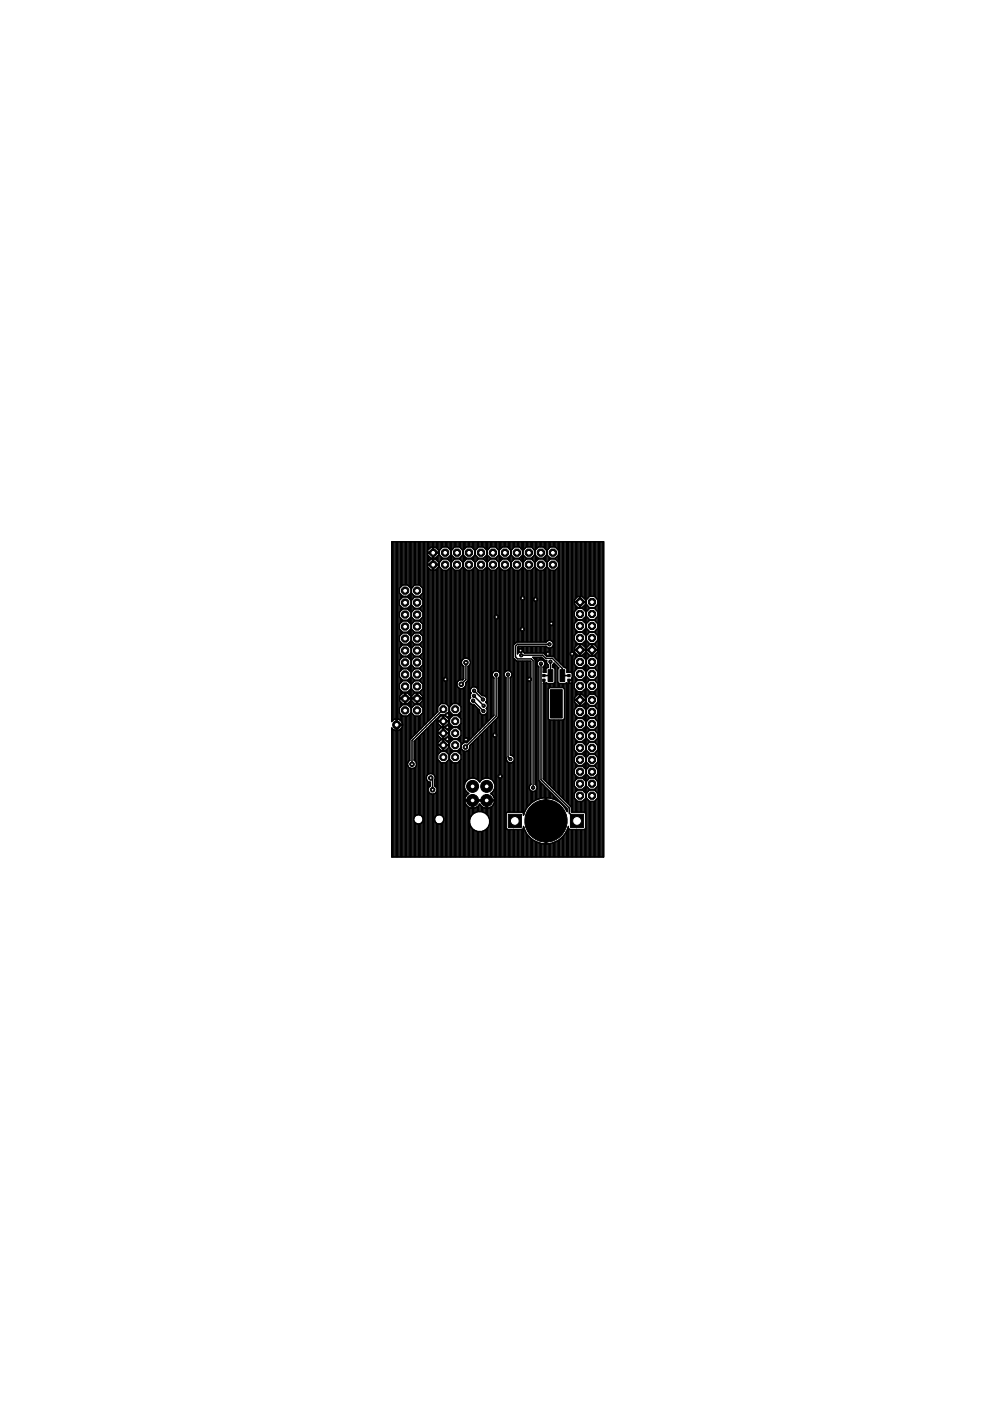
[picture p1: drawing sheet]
<svg xmlns="http://www.w3.org/2000/svg" width="210mm" height="297mm" viewBox="0 0 210 297" stroke-linecap="round" stroke-linejoin="round" font-family="sans-serif">
<circle cx="115.8" cy="174.1" r="4.5" fill="#000" stroke="#000" stroke-width=".21"/>
<path d="M115.1 143h.5v.5h-.5zM115.1 144h.5v.5h-.5zM116.2 142h1v2.5h-1zM116.7 146.2h2.5v6h-2.5zM118.7 142h1v2.5h-1zM120.4 143h.5v.5h-.5zM120.4 144h.5v.5h-.5zM107.8 172.6h2.8v2.8h-2.8z" fill="#000" stroke="#000" stroke-width=".21"/>
<g fill="none" stroke="#000" stroke-width=".32">
<path d="M83.2 114.9v37.9M83.5 114.9v37.7M83.8 114.9v37.6M84.1 114.9v38.7M84.3 114.9v37.5M84.6 114.9v37.6M84.9 114.9v9.6M85.1 114.9v9.4M85.4 114.9v9.1M85.7 114.9v9.1M86 114.9v9.1M86.2 114.9v9.1"/>
<path d="M86.5 114.9v9.2M86.8 114.9v9.5M87 114.9v9.8M87.3 114.9v9.7M87.6 114.9v9.5M87.9 114.9v9.2M88.1 114.9v9.1M88.4 114.9v9.1M88.7 114.9v9.1M88.9 114.9v9.1M89.2 114.9v9.4M89.5 114.9v9.7"/>
<path d="M89.8 114.9v39M90 114.9v38.8M90.3 114.9v38.5M90.6 114.9v38.2M90.9 114.9v1.6M90.9 117.1v.2M90.9 117.9v1.1M90.9 119.6v.2M91.1 114.9v1.3M91.1 117.1v.2M91.1 118.1v.7M91.1 119.6v.2"/>
<path d="M91.4 114.9v1.1M91.4 117.1v.2M91.4 118.3v.2M91.4 119.6v.2M91.7 114.9v1.1M91.7 117.1v.2M91.7 118.3v.2M91.7 119.6v.2M91.9 114.9v1.1M91.9 117.1v.2M91.9 118.3v.2M91.9 119.6v.2"/>
<path d="M92.2 114.9v1.1M92.2 117.1v.2M92.2 118.3v.2M92.2 119.6v.2M92.5 114.9v1.3M92.5 117.1v.2M92.5 118.2v.5M92.5 119.6v.2M92.8 114.9v1.6M92.8 117.1v.2M92.8 117.9v1.1M92.8 119.6v.2"/>
<path d="M93 117.1h-2.3v-.4l.7-.7h.3v2.3h-.3l-.7-.6v-.4h2.3M93 116.7l-.7-.7h-.4v2.3h.4l.7-.6M93 119.2l-.7-.7h-.4v2.4h.4l.7-.7M93 119.6h-2.3v-.4l.7-.7h.3v2.4h-.3l-.7-.7v-.4h2.3M93 114.9v34.7M93.3 114.9v1.6M93.3 117.8v1.2M93.6 114.9v1.3M93.6 118.1v.7M93.9 114.9v1.1M93.9 118.4v.1M93.9 116h1l.7 .7v1l-.7 .7h-1"/>
<path d="M93.9 118.5h1l.7 .7v1l-.7 .7h-1M93.9 118.5l-.7 .7v1l.7 .7M93.9 116l-.7 .7v1l.7 .7M94.1 114.9v1.1M94.1 118.4v.1M94.4 114.9v1.1M94.4 118.4v.1M94.7 114.9v1.1M94.7 118.4v.1M95 114.9v1.1M95 118.3v.3M95.2 114.9v1.4"/>
<path d="M95.2 118v.9M95.5 114.9v1.7M95.5 117.8v1.3M95.8 114.9v1.7M95.8 117.8v1.3M96.1 114.9v1.4M96.1 118v.9M96.3 114.9v1.1M96.3 118.3v.3M96.6 114.9v1.1M96.6 118.4v.1M96.9 114.9v1.1"/>
<path d="M96.9 118.4v.1M97.1 114.9v1.1M97.1 118.4v.1M97.4 116h-1l-.7 .7v1l.7 .7h1M97.4 118.5h-1l-.7 .7v1l.7 .7h1M97.4 118.5l.7 .7v1l-.7 .7M97.4 116l.7 .7v1l-.7 .7M97.4 114.9v1.1M97.4 118.4v.1M97.7 114.9v1.3M97.7 118.1v.7M98 114.9v1.6"/>
<path d="M98 117.9v1.1M98.2 116.7l.7-.7h1l.8 .7v1l-.8 .7h-1l-.7-.7M98.2 119.2l.7-.7h1l.8 .7v1l-.8 .7h-1l-.7-.7M98.2 114.9v24.8M98.5 114.9v1.5M98.5 117.9v1M98.8 114.9v1.2M98.8 118.2v.5M99 114.9v1.1M99 118.4v.1M99.3 114.9v1.1M99.3 118.4v.1"/>
<path d="M99.6 114.9v1.1M99.6 118.4v.1M99.9 114.9v1.1M99.9 118.4v.1M100.1 114.9v1.2M100.1 118.2v.5M100.4 114.9v1.5M100.4 117.9v1.1M100.7 114.9v30.7M100.9 114.9v1.6M100.9 117.9v1.1M101.2 114.9v1.3"/>
<path d="M101.2 118.1v.6M101.5 114.9v1.1M101.5 118.4v.1M101.8 114.9v1.1M101.8 118.4v.1M102 114.9v1.1M102 118.4v.1M102.3 114.9v1.1M102.3 118.4v.1M102.6 114.9v1.2M102.6 118.3v.3M102.9 114.9v1.4"/>
<path d="M102.9 118v.9M103.1 114.9v1.7M103.1 117.8v1.3M103.4 114.9v1.7M103.4 117.8v1.3M103.7 114.9v1.4M103.7 118v.8M103.9 114.9v1.1M103.9 118.3v.3M104.2 114.9v1.1M104.2 118.4v.1M104.5 114.9v1.1"/>
<path d="M104.5 118.4v.1M104.8 114.9v1.1M104.8 118.4v.1M105.1 114.9v1.1M105.1 118.4v.1M105.3 114.9v1.3M105.3 118.1v.7M105.6 114.9v1.6M105.6 117.8v1.3M105.8 117.7l.8 .7h1l.7-.7M105.8 119.2l.8-.7h1l.7 .7M105.8 116.7l.8-.7h1l.7 .7"/>
<path d="M105.9 114.9v27.7M106.1 114.9v1.5M106.1 118v.9M106.4 114.9v1.2M106.4 118.2v.4M106.7 114.9v1.1M106.7 118.4v.1M107 114.9v1.1M107 118.4v.1M107.2 114.9v1.1M107.2 118.4v.1M107.5 114.9v1.1"/>
<path d="M107.5 118.4v.1M107.8 114.9v1.3M107.8 118.2v.5M108.1 114.9v1.5M108.1 117.9v1.1M108.3 114.9v27.5M108.6 114.9v1.6M108.6 117.9v1.1M108.9 114.9v1.3M108.9 118.2v.5M109.1 114.9v1.1M109.1 118.4v.1"/>
<path d="M109.4 114.9v1.1M109.4 118.4v.1M109.7 114.9v1.1M109.7 118.4v.1M110 114.9v1.1M110 118.4v.1M110.2 114.9v1.2M110.2 118.3v.3M110.5 114.9v1.5M110.5 118v.9M110.8 114.9v21.2M110.8 116.7l-.7-.7h-1l-.7 .7v1l.7 .7h1l.7-.7"/>
<path d="M110.8 119.2l-.7-.7h-1l-.7 .7v1l.7 .7h1l.7-.7M111 114.9v1.6M111 117.8v1.3M111.3 114.9v1.4M111.3 118.1v.7M111.6 114.9v1.1M111.6 118.3v.2M111.9 114.9v1.1M111.9 118.4v.1M112.1 114.9v1.1M112.1 118.4v.1M112.4 114.9v1.1"/>
<path d="M112.4 118.4v.1M112.7 114.9v1.1M112.7 118.3v.2M112.9 114.9v1.4M112.9 118.1v.7M113.2 114.9v1.6M113.2 117.8v1.3M113.5 114.9v1.7M113.5 117.7v1.5M113.8 114.9v1.5M113.8 118v.9M114 114.9v1.2"/>
<path d="M114 118.3v.3M114.3 114.9v1.1M114.3 118.4v.1M114.6 114.9v1.1M114.6 118.4v.1M114.9 114.9v1.1M114.9 118.4v.1M115.1 114.9v1.1M115.1 118.4v.1M115.4 114.9v1.3M115.4 118.2v.5M115.7 114.9v1.6"/>
<path d="M115.7 117.9v1.1M116 114.9v21.1M116 117.7l.7 .7h1l.7-.7M116 119.2l.7-.7h1l.7 .7M116 116.7l.7-.7h1l.7 .7M116.2 114.9v1.5M116.2 117.9v1.1M116.5 114.9v1.3M116.5 118.2v.5M116.8 114.9v1.1M116.8 118.4v.1M117.1 114.9v1.1"/>
<path d="M117.1 118.4v.1M117.3 114.9v1.1M117.3 118.4v.1M117.6 114.9v1.1M117.6 118.4v.1M117.9 114.9v1.2M117.9 118.2v.4M118.1 114.9v1.5M118.1 118v.9M118.4 114.9v25.4M118.7 114.9v25.6M119 114.9v25.9"/>
<path d="M119.2 114.9v26.2M119.5 114.9v26.5M119.8 114.9v26.6M120.1 114.9v26.7M120.3 114.9v27.6M120.6 114.9v27.6M120.9 114.9v27.6M121.1 114.9v27.7M121.4 114.9v57.3M121.7 114.9v57.3M122 114.9v12.1M122.2 114.9v11.8"/>
<path d="M122.5 114.9v11.6M122.8 114.9v11.6M123 114.9v12.7M123.3 114.9v11.6M123.6 114.9v11.7M123.9 114.9v12M124.1 114.9v14.7M124.4 114.9v12.1M124.7 114.9v11.9M124.9 114.9v11.6M125.2 114.9v11.5M125.5 114.9v11.5"/>
<path d="M125.8 114.9v11.5M126 114.9v11.5M126.3 114.9v11.8M126.6 114.9v12.1M126.9 114.9v66.8M127.1 114.9v66.8M127.4 114.9v66.8M127.7 114.9v66.8M84.9 125.9v1.2M84.9 128.5v1.1M84.9 131v1.2M84.9 133.5v1.2"/>
<path d="M84.9 136.1v1.1M84.9 138.6v1.2M85.1 126.2v.6M85.1 128.7v.6M85.1 131.3v.6M85.1 133.8v.6M85.1 136.3v.7M85.1 138.9v.6M85.4 136.7h1l.7 .7v1l-.7 .7h-1M85.4 124h1l.7 .7v1l-.7 .7h-1M85.4 129.1h1l.7 .7v1l-.7 .7h-1M85.4 131.6h1l.7 .7v1l-.7 .8h-1"/>
<path d="M85.4 124l-.7 .7v1l.7 .7M85.4 126.6l-.7 .7v1l.7 .7M85.4 129.1l-.7 .7v1l.7 .7M85.4 131.6l-.7 .7v1l.7 .8M85.4 134.2l-.7 .7v1l.7 .7M85.4 136.7l-.7 .7v1l.7 .7M85.4 139.3l-.7 .7v1l.7 .7M85.4 126.6h1l.7 .7v1l-.7 .7h-1M85.4 134.2h1l.7 .7v1l-.7 .7h-1M85.4 139.3h1l.7 .7v1l-.7 .7h-1M85.4 126.4v.2M85.4 129v.1"/>
<path d="M85.4 131.5v.1M85.4 134.1v.1M85.4 136.6v.1M85.4 139.1v.2M85.7 126.4v.2M85.7 129v.1M85.7 131.5v.1M85.7 134.1v.1M85.7 136.6v.1M85.7 139.1v.2M86 126.4v.2M86 129v.1"/>
<path d="M86 131.5v.1M86 134.1v.1M86 136.6v.1M86 139.1v.2M86.2 126.4v.2M86.2 129v.1M86.2 131.5v.1M86.2 134.1v.1M86.2 136.6v.1M86.2 139.1v.2M86.5 126.4v.2M86.5 128.9v.3"/>
<path d="M86.5 131.4v.3M86.5 134v.3M86.5 136.5v.3M86.5 139v.3M86.8 126.1v.8M86.8 128.6v.9M86.8 131.2v.8M86.8 133.7v.8M86.8 136.2v.9M86.8 138.8v.8M87 125.8v1.4M87 128.4v1.3"/>
<path d="M87 130.9v1.4M87 133.4v1.4M87 136v1.4M87 138.5v1.4M87.3 125.8v1.4M87.3 128.4v1.3M87.3 130.9v1.3M87.3 133.5v1.3M87.3 136v1.3M87.3 138.5v1.4M87.6 126.1v.8M87.6 128.7v.7"/>
<path d="M87.6 131.2v.8M87.6 133.7v.8M87.6 136.2v.9M87.6 138.8v.8M87.9 126.4v.2M87.9 128.9v.3M87.9 131.4v.3M87.9 134v.2M87.9 136.5v.3M87.9 139.1v.2M88.1 126.4v.2M88.1 129v.1"/>
<path d="M88.1 131.5v.1M88.1 134.1v.1M88.1 136.6v.1M88.1 139.1v.2M88.4 126.4v.2M88.4 129v.1M88.4 131.5v.1M88.4 134.1v.1M88.4 136.6v.1M88.4 139.1v.2M88.7 126.4v.2M88.7 129v.1"/>
<path d="M88.7 131.5v.1M88.7 134.1v.1M88.7 136.6v.1M88.7 139.1v.2M88.9 136.7h-1l-.7 .7v1l.7 .7h1M88.9 124h-1l-.7 .7v1l.7 .7h1M88.9 129.1h-1l-.7 .7v1l.7 .7h1M88.9 131.6h-1l-.7 .7v1l.7 .8h1M88.9 126.6h-1l-.7 .7v1l.7 .7h1M88.9 134.2h-1l-.7 .7v1l.7 .7h1M88.9 139.3h-1l-.7 .7v1l.7 .7h1M88.9 124l.8 .7v1l-.8 .7"/>
<path d="M88.9 126.6l.8 .7v1l-.8 .7M88.9 129.1l.8 .7v1l-.8 .7M88.9 131.6l.8 .7v1l-.8 .8M88.9 134.2l.8 .7v1l-.8 .7M88.9 136.7l.8 .7v1l-.8 .7M88.9 139.3l.8 .7v1l-.8 .7M88.9 126.4v.2M88.9 129v.1M88.9 131.5v.1M88.9 134.1v.1M88.9 136.6v.1M88.9 139.1v.2"/>
<path d="M89.2 126.2v.6M89.2 128.7v.7M89.2 131.3v.6M89.2 133.8v.7M89.2 136.3v.7M89.2 138.9v.6M89.5 125.9v1.2M89.5 128.4v1.2M89.5 131v1.2M89.5 133.5v1.2M89.5 136.1v1.2M89.5 138.6v1.2"/>
<path d="M90.9 120.4v32.4M91.1 120.7v31.9M91.4 120.9v31.4M91.7 120.9v31.1M91.9 120.9v30.9M92.2 120.9v30.6M92.5 120.7v30.5M92.8 120.4v30.5M93.3 120.4v28.9M93.6 120.6v28.6M93.9 120.9v28.3M94.1 120.9v28.3"/>
<path d="M94.4 120.9v28.3M94.7 120.9v28.5M95 120.9v28.7M95.2 120.6v61.1M95.5 120.3v29.4M95.8 120.3v29.1M96.1 120.6v28.6M96.3 120.8v28.4M96.6 120.9v28.3M96.9 120.9v28.3M97.1 120.9v23.5M97.4 120.9v23.3"/>
<path d="M97.7 120.7v23.4M98 120.4v19.6M98.5 120.5v19.1M98.8 120.8v18.7M99 120.9v18.7M99.3 139.7a.96 .96 0 0 1 0 1.6M99.3 139.7a.95 .95 0 0 0-1.3 .3 .95 .95 0 0 0 .3 1.3v2.6l-.3 .2M99.3 120.9v18.8M99.6 120.9v19.1M99.9 120.9v25M100.1 120.8v24.9M100.4 120.5v25.1"/>
<path d="M100.9 120.4v25.3M101.2 120.7v25.3M101.5 120.9v25.8M101.8 120.9v26.1M102 120.9v26.4M102.3 120.9v26.6M102.6 120.8v26.7M102.9 120.6v27M103.1 120.3v27.6M103.4 120.3v32.7M103.7 120.6v32.1M103.9 120.9v31.5"/>
<path d="M104.2 120.9v31.3M104.5 120.9v21.7M104.8 120.9v21.4M105.1 120.9v21.3M105.3 120.6v21.6M105.6 120.4v21.9M105.8 120.2l.8 .7h1l.7-.7M106.1 120.5v61.2M106.4 120.8v60.9M106.7 120.9v60.8M107 120.9v21.8M107.2 120.9v21.4"/>
<path d="M107.5 120.9v21.3M107.8 120.7v21.5M108.1 120.4v21.8M108.6 120.4v39.8M108.9 120.7v16.1M108.9 139.5v20.9M109.1 120.9v15.6M109.1 139.8v32.4M109.4 120.9v15.4M109.7 120.9v15.2M110 120.9v15.2M110 137v1.3"/>
<path d="M110.2 120.8v15.3M110.2 137v1.1M110.5 138.9h4.5l.7 .7h1.4l2.1 2.1v1.5h1.4M110.5 120.5v15.6M110.5 137v1.1M110.8 137v1.1M111 120.4v15.7M111 137v1.3M111.3 120.6v15.5M111.3 137v1.5M111.6 120.9v15.2M111.6 137v1.5"/>
<path d="M111.9 120.9v15.2M111.9 137v1.5M112.1 120.9v15.2M112.1 137v1.5M112.4 120.9v15.2M112.4 137v1.5M112.7 120.9v15.2M112.7 137v1.5M112.9 120.6v15.5M112.9 137v1.5M113.2 120.3v15.8M113.2 137v1.5"/>
<path d="M113.2 139.4v.2M113.5 139.9l-.5-.5h1.8l.7 .6h.4v.4l.3 .6M113.5 120.3v15.8M113.5 137v1.5M113.5 139.4v26.9M113.8 120.5v15.6M113.8 137v1.5M113.8 139.4v27.2M114 120.8v15.3M114 137v1.5M114 139.4v.8M114.3 120.9v15.2"/>
<path d="M114.3 137v1.5M114.3 139.4v.6M114.6 120.9v15.2M114.6 137v1.5M114.6 139.4v.5M114.9 139.9a.83 .83 0 0 0-1 .5 .83 .83 0 0 0 .4 1v24.1l5.9 6v.6a4.8 4.8 0 0 0-4.2-3M114.9 139.9l.5 .4M114.9 120.9v15.2M114.9 137v1.5M114.9 139.4v.5M115.1 120.9v15.2M115.1 137v1.5"/>
<path d="M115.1 139.7v.3M115.2 139.8h.1M115.4 120.7v15.4M115.4 137v1.6M115.4 140v.3M115.5 138.7h.1M115.7 120.4v15.7M115.7 137v1.9M115.8 136.1a.84 .84 0 0 1 .9-.3 .84 .84 0 0 1 .6 .6M115.8 136.1h.1M115.8 136.1h-6.3l-.7 .7v2.6l.7 .8 3.1 .1v26M116 137.2v1.9"/>
<path d="M116 120.2l.7 .7h1l.7-.7M116.2 120.5v15.3M116.2 137.4v1.7M116.5 136.6h-6.8l-.4 .4v2.3l.4 .4h2.9l.4 .4v26.9M116.5 120.7v15.1M116.5 137.4v1.7M116.8 120.9v14.9M116.8 137.4v1.7M117.1 120.9v15.1M117.1 137.2v1.9M117.3 136.8a.83 .83 0 0 1-.6 .6 .83 .83 0 0 1-.9-.4h-5.9l-.2 .2v1.4a.83 .83 0 0 1 .7-.5 .83 .83 0 0 1 .8 .4h4l.7 .6h1.4l2.4 2.4h.2l.3 .3v.7M117.3 120.9v18.3"/>
<path d="M117.6 120.9v18.5M117.9 120.8v18.9M118.1 120.5v19.5M122 127.6v.1M122 128.3v1.2M122 130.9v1.1M122 133.4v1.2M122 136v1.2M122 137.7v.2M122 138.4v1.2M122.2 127.6v.1M122.2 128.5v.7"/>
<path d="M122.2 131.1v.7M122.2 133.7v.6M122.2 136.2v.7M122.2 137.7v.2M122.2 138.7v.7M122.5 129h1l.7 .7v1l-.7 .7h-1M122.5 131.5h1l.7 .7v1l-.7 .7h-1M122.5 134h1l.7 .7v1.1l-.7 .7h-1M122.5 139.1h1l.7 .7v1l-.7 .8h-1M122.5 129l-.7 .7v1l.7 .7M122.5 131.5l-.7 .7v1l.7 .7M122.5 134l-.7 .7v1.1l.7 .7"/>
<path d="M122.5 139.1l-.7 .7v1l.7 .8M122.5 126.5l-.7 .7v.4h2.3M122.5 126.5h.4v2.3h-.4M122.5 136.6h.4v2.4h-.4M122.5 136.6l-.7 .7v.4h2.3M122.5 127.6v.1M122.5 128.8v.2M122.5 131.4v.1M122.5 133.9v.1M122.5 136.5v.1M122.5 137.7v.2M122.5 139v.1"/>
<path d="M122.8 127.6v.1M122.8 128.8v.2M122.8 131.4v.1M122.8 133.9v.1M122.8 136.5v.1M122.8 137.7v.2M122.8 139v.1M123 127.7v1.3M123 131.4v.1M123 133.9v.1M123 136.5v1.2M123 137.9v1.2"/>
<path d="M123.3 127.6v.1M123.3 128.8v.2M123.3 131.4v.1M123.3 133.9v.1M123.3 136.5v.1M123.3 137.7v.2M123.3 139v.1M123.6 127.6v.1M123.6 128.7v.4M123.6 131.3v.3M123.6 133.8v.4M123.6 136.4v.4"/>
<path d="M123.6 137.7v.2M123.6 138.8v.4M123.9 127.6v.1M123.9 128.4v.9M123.9 131v.9M123.9 133.6v.8M123.9 136.1v.9M123.9 137.7v.2M123.9 138.6v.9M124.1 127.7h-2.3v.4l.7 .7M124.1 137.9h-2.3v.4l.7 .7M124.1 127.2l-.6-.7h-.4v2.3h.4l.6-.7"/>
<path d="M124.1 137.3l-.6-.7h-.4v2.4h.4l.6-.7M124.1 130.7v1.4M124.1 133.3v1.4M124.1 135.8v4M124.4 137.3l.6-.7h.4v2.4h-.4l-.6-.7v-.4h2.3v.4l-.7 .7h-.4v-2.4h.4l.7 .7v.4h-2.3zM124.4 128.2v1.4M124.4 130.8v1.3M124.4 133.3v1.3M124.4 135.9v1.4M124.4 137.7v.2M124.4 138.3v1.4M124.7 128.5v.8"/>
<path d="M124.7 131.1v.7M124.7 133.6v.8M124.7 136.1v.9M124.7 137.7v.2M124.7 138.6v.8M124.9 128.8v.2M124.9 131.3v.3M124.9 133.9v.2M124.9 136.4v.3M124.9 137.7v.2M124.9 138.9v.3M125.2 128.9v.1"/>
<path d="M125.2 131.4v.1M125.2 133.9v.1M125.2 136.5v.1M125.2 137.7v.2M125.2 139v.1M125.5 128.9v.1M125.5 131.4v.1M125.5 133.9v.1M125.5 136.5v1.2M125.5 137.9v1.2M125.8 128.9v.1M125.8 131.4v.1"/>
<path d="M125.8 133.9v.1M125.8 136.5v.1M125.8 137.7v.2M125.8 139v.1M126 131.5h-1l-.7 .7v1l.7 .7h1M126 131.5l.7 .7v1l-.7 .7M126 128.8v.2M126 131.4v.1M126 133.9v.2M126 136.5v.2M126 137.7v.2M126 138.9v.2"/>
<path d="M126.3 128.6v.7M126.3 131.1v.7M126.3 133.6v.7M126.3 136.2v.7M126.3 137.7v.2M126.3 138.6v.8M126.6 128.3v1.2M126.6 130.8v1.3M126.6 133.4v1.2M126.6 135.9v1.3M126.6 137.7v.2M126.6 138.4v1.3"/>
<path d="M83.2 154.6v27.1M83.5 154.7v27M83.8 154.9v26.8M83.8 152.4l-.7 .6v-38.1h44.9v66.8h-44.9v-27.4l.7 .6M84.1 153.8v27.9M84.2 152.4v2.5l.4-.1M84.2 152.4a1.28 1.28 0 0 1 1.2 1.2h-1.4v-1.2h-.2M84.2 152.4h.1M84.3 153.6v.2M84.3 154.9v26.8M84.6 154.8l.4-.3 .4-.7h-1.4v1.1h-.2M84.6 153.6v.2"/>
<path d="M84.6 154.8v26.9M84.9 141.1v1.2M84.9 143.7v1.2M84.9 146.2v1.3M84.9 148v.2M84.9 148.7v1.2M84.9 151.3v1.4M84.9 153.6v.2M84.9 154.6v27.1M85.1 141.4v.6M85.1 144v.6M85.1 146.5v.7"/>
<path d="M85.1 148v.2M85.1 149v.7M85.1 151.6v1.4M85.1 153.6v.2M85.1 154.3v27.4M85.4 141.8h1l.7 .7v1l-.7 .7h-1M85.4 149.4h1l.7 .7v1l-.7 .7h-1M85.4 149.4l-.7 .7v1l.7 .7M85.4 141.8l-.7 .7v1l.7 .7M85.4 144.3l-.7 .7v1l.7 .8M85.4 144.3h1l.7 .7v1l-.7 .8h-1M85.4 141.7v.1"/>
<path d="M85.4 144.2v.1M85.4 146.8v.1M85.4 148v.2M85.4 149.2v.2M85.4 151.8v29.9M85.7 141.7v.1M85.7 144.2v.1M85.7 146.8v.1M85.7 148v.2M85.7 149.2v.2M85.7 151.8v29.9M86 141.7v.1"/>
<path d="M86 144.2v.1M86 146.8v2.6M86 151.8v29.9M86 146.9h.4l.7 .7v.4h-2.4v-.4l.7-.7h.4v2.3h-.4l-.7-.6v-.4h2.4v.4l-.7 .6h-.4M86.2 141.7v.1M86.2 144.2v.1M86.2 146.8v.1M86.2 148v.2M86.2 149.2v.2M86.2 151.8v29.9M86.5 141.6v.3M86.5 144.1v.3"/>
<path d="M86.5 146.7v.3M86.5 148v.2M86.5 149.1v.4M86.5 151.7v9.9M86.8 141.3v.9M86.8 143.8v.9M86.8 146.4v.9M86.8 148v.2M86.8 148.9v.9M86.8 151.5v9.8M87 141.1v1.3M87 143.6v1.3"/>
<path d="M87 146.1v1.5M87 148v.2M87 148.6v1.4M87 151.2v5.5M87.3 141.1v1.3M87.3 143.6v1.3M87.3 146.1v1.5M87.3 148v.2M87.3 148.6v1.4M87.3 151.2v5.2M87.6 141.3v.8M87.6 143.9v.8"/>
<path d="M87.6 146.4v.9M87.6 148v.2M87.6 148.9v.9M87.6 151.5v4.6M87.9 141.6v.3M87.9 144.1v.3M87.9 146.7v.3M87.9 148v.2M87.9 149.2v.3M87.9 151.8v4.1M87.9 157.1v4.1M87.9 146.9h.4v2.3h-.4l-.6-.6v-.4h2.3v.4l-.7 .6h-.4v-2.3h.4l.7 .7v.4h-2.3v-.4z"/>
<path d="M88.1 141.7v.1M88.1 144.2v.1M88.1 146.8v.1M88.1 148v.2M88.1 149.2v.2M88.1 151.8v3.8M88.1 156.9v4.6M88.4 141.7v.1M88.4 144.2v.1M88.4 146.8v1.2M88.4 148.2v1.2M88.4 151.8v3.5"/>
<path d="M88.4 156.6v16.2M88.7 141.7v.1M88.7 144.2v.1M88.7 146.8v.1M88.7 148v.2M88.7 149.2v.2M88.7 151.8v3.2M88.7 156.3v16.4M88.9 141.8l.8 .7v1l-.8 .7M88.9 141.8h-1l-.7 .7v1l.7 .7h1M88.9 144.3h-1l-.7 .7v1l.7 .8h1M88.9 144.3l.8 .7v1l-.8 .8"/>
<path d="M88.9 141.7v.1M88.9 144.2v.1M88.9 146.7v.2M88.9 148v.2M88.9 149.2v.2M88.9 151.8v2.9M88.9 156.1v16.7M89.2 141.4v.7M89.2 143.9v.7M89.2 146.5v.7M89.2 148v.2M89.2 148.9v.8"/>
<path d="M89.2 151.6v2.9M89.2 155.8v17.1M89.5 141.1v1.2M89.5 143.7v1.2M89.5 146.2v1.3M89.5 148v.2M89.5 148.7v1.2M89.5 151.3v2.9M89.5 155.5v17.6M89.8 155.2v26.5M90 155v26.7M90.3 154.7v27"/>
<path d="M90.6 154.4v9.9M90.9 154.1v10M91.1 153.9v10.1M91.4 153.6v10.4M91.7 153.3v10.8M91.9 153.1v11.1M92.2 152.8v11.9M92.5 152.5v14.4M92.8 152.2v20.6M93 152v.2M93 152.8v.2M93 153.6v1.1"/>
<path d="M93 155.3v.2M93 156.1v1.2M93 157.9v.2M93 158.7v1.1M93.3 151.7v.2M93.3 152.8v.2M93.3 153.9v.6M93.3 155.3v.2M93.3 156.4v.6M93.3 157.9v.2M93.3 158.9v.6M93.6 151.6v.1"/>
<path d="M93.6 152.8v.2M93.6 154.1v.2M93.6 155.3v.2M93.6 156.6v.2M93.6 157.9v.2M93.6 159.1v.2M93.9 151.6v7.7M93.9 151.7h-.4l-.7 .7v.4h2.3v-.4l-.6-.7h-.4v2.4h.4l.6-.7v-.4h-2.3v.4l.7 .7h.4M93.9 154.3h-.4l-.7 .7v.3h2.3v-.3l-.6-.7h-.4v2.3h.4l.6-.7v-.4h-2.3v.4l.7 .7h.4M93.9 156.8h-.4l-.7 .7v.4h2.3v-.4l-.6-.7h-.4v2.3h.4l.6-.6v-.4h-2.3v.4l.7 .6h.4M94 150.4l-6.6 6.6v5M94.1 151.6v.1"/>
<path d="M94.1 152.8v.2M94.1 154.1v.2M94.1 155.3v.2M94.1 156.6v.2M94.1 157.9v.2M94.1 159.1v.2M94.4 151.6v.1M94.4 152.8v.2M94.4 154.1v.2M94.4 155.3v.2M94.4 156.6v.2M94.4 157.9v.2"/>
<path d="M94.4 159.1v.2M94.7 151.4v.6M94.7 152.8v.2M94.7 153.8v.7M94.7 155.3v.2M94.7 156.4v.6M94.7 157.9v.2M94.7 158.9v.6M95 151.1v1.1M95 152.8v.2M95 153.6v1.2M95 155.3v.2"/>
<path d="M95 156.1v1.2M95 157.9v.2M95 158.6v1.2M95.5 151v1.2M95.5 153.6v1.2M95.5 156.1v1.2M95.5 158.7v1.2M95.8 151.3v.7M95.8 153.9v.6M95.8 156.4v.6M95.8 158.9v.7M96 159.3h1l.7 .7v1l-.7 .7h-1"/>
<path d="M96 159.3l-.7 .7v1l.7 .7M96 149.2l-.7 .7v1l.7 .7M96 151.7l-.7 .7v1l.7 .7M96 154.2l-.7 .7v1l.7 .8M96 156.8l-.7 .7v1l.7 .7M96 149.2h1l.7 .7v1l-.7 .7h-1M96 151.7h1l.7 .7v1l-.7 .7h-1M96 154.2h1l.7 .7v1l-.7 .8h-1M96 156.8h1l.7 .7 .2 1.4 .6 .4M96.1 151.6v.1M96.1 154.1v.1M96.1 156.7v.1"/>
<path d="M96.1 159.2v.1M96.3 151.6v.1M96.3 154.1v.1M96.3 156.7v.1M96.3 159.2v.1M96.6 151.6v.1M96.6 154.1v.1M96.6 156.7v.1M96.6 159.2v.1M96.9 151.6v.1M96.9 154.1v.1M96.9 156.7v.1"/>
<path d="M96.9 159.2v.1M96.9 145.2a.96 .96 0 0 0 1.1 .8M97.1 145.7v3.6M97.1 151.5v.3M97.1 154v.3M97.1 156.5v.4M97.1 159.1v.3M97.4 145.9v3.6M97.4 151.2v.9M97.4 153.7v.9M97.4 156.3v.9M97.4 158.8v.9"/>
<path d="M97.7 146v3.8M97.7 150.9v1.5M97.7 153.5v1.4M97.7 156v1.4M97.7 158.5v1.5M97.7 158.5l-.7 .7h-1M98 140.9v3.2M98 146v11.8M98 158.9v22.8M98 144.1a.96 .96 0 0 0-1.1 .8M98.2 141.2v2.8M98.2 145.9v11.6"/>
<path d="M98.2 159.2v22.5M98.5 159.3v7.7l.2 .7 .7 .5a1.64 1.64 0 0 0-.9 1.4h1.6v1.8l-.2-.1M98.5 145.7v11.7M98.5 157.4l-.4 .2-.4 .6M98.7 145.2l-.1 .4-.6 .4M98.8 144.7v12.7M98.8 159.3v6.4M98.8 140.5v3.6l-1 1M99 144.5v12.9M99 159.2v6.2M99.3 141.3l-.1 3-.5 .6M99.3 141.2v15.9"/>
<path d="M99.3 159v6.2M99.6 158.1a.93 .93 0 0 1-1.1 1.2M99.6 140.9v7.2M99.6 149v7.8M99.6 158.6v6.5M99.6 158.1h.1M99.6 148.1l-.1 .3 .1 .6M99.6 149l.2 .2M99.8 149.2l.3 .2M99.9 146.9v.1M99.9 149.3v7.2M99.9 157.8v7.2"/>
<path d="M99.9 147a.75 .75 0 0 0-.1 .9l-.2 .2M100.1 149.4h.4M100.1 149.4v6.9M100.1 157.6v7.4M100.3 148.5l2.2 2.2M100.4 149.4v6.6M100.4 157.3v7.7M100.5 149.4h.1M100.5 149.4l1.2 1.2M100.5 147.5l2 2.1M100.5 146.4l1.9 1.9M100.7 145.6a.83 .83 0 0 0-.9 .4 .83 .83 0 0 0 .1 1"/>
<path d="M100.7 145.6l.5 .4M100.7 149.6v6.1M100.7 157v8M100.9 149.9v5.5M100.9 156.7v8.4M101.2 146l.1 .6M101.2 150.1v5.1M101.2 156.5v8.8M101.3 146.6l.9 .9 .7 .1M101.3 146.6h.1M101.5 150.4v4.5M101.5 156.2v9.4"/>
<path d="M101.7 150.6v.3l.3 .5M101.7 150.6h.1M101.8 151.2v3.4M101.8 155.9v9.8M102 151.4l.3 .2M102 151.4v2.9M102 155.6v9.8M102.3 151.6v2.5M102.3 155.4v9.8M102.6 151.6v2.2M102.6 155.1v10M102.9 147.6a.82 .82 0 0 1 .1 1.3 .82 .82 0 0 1 .1 1.3 .83 .83 0 0 1 .1 1 .83 .83 0 0 1-.9 .4"/>
<path d="M102.9 151.5v2M102.9 154.8v10.2M103.1 148.7v.4M103.1 150.2h.1M103.1 151.3v2M103.1 154.6v10.4M103.4 154.3v10.7M103.7 154v11M103.9 153.7v11.4M104.2 153.5v11.8M104.5 143.5l.2 .3v7.9l-5.7 5.8-.5-.1M104.5 142.6l-.1 .3 .1 .6"/>
<path d="M104.5 143.6v8.3M104.5 153.2v12.4M104.8 152.9v13.1M105.1 152.7v29M105.2 143.1v8.7l-6.5 6.6M105.3 152.4v29.3M105.3 142.2a.84 .84 0 0 1 .7 .7 .84 .84 0 0 1-.3 .9M105.3 142.2l-.6 .2-.2 .2M105.6 152.1v29.6M105.6 143.8v8.2l-6 6.1M105.6 143.8h.1M105.9 143.6v38.1"/>
<path d="M107 143.3v38.4M107.2 143.7v38M107.3 142.3a.84 .84 0 0 1 1.1 .2 .84 .84 0 0 1-.2 1.2M107.3 142.3a.84 .84 0 0 0 0 1.4M107.3 143.7v17l.2 .7M107.7 143v17.5l.5 .4M108.2 143.7v16.4a.84 .84 0 0 1 .7 1.2 .84 .84 0 0 1-1.4 .1M108.2 143.7h.1M108.3 143.6v16.5M109.4 140v32.2M109.7 140.2v32M110 140.2v32"/>
<path d="M110.2 140.2v32M110.5 140.2v32M110.8 140.2v32M111 140.2v32.5M111.3 140.2v31.7M111.6 140.2v31.2M111.9 140.2v30.8M112.1 140.2v30.5M112.4 140.2v26.2M114 141.2v28.2M114.7 140.7v24.6l6 6v1.1l1.6 1.6M115.2 141.4v1.1h.5"/>
<path d="M115.2 141.4h.1M115.3 144.2v.7M115.4 140.3a.83 .83 0 0 1-.2 1.1M115.4 141.2v1.3M115.4 144.9v20.5M115.7 140v2.5M115.7 144.9v20.8M115.7 142.5h.1M116 140.6v1M116 144.9v21M116.2 141h.1M116.2 141v.5l-.5 .3v.7"/>
<path d="M116.2 144.9v21.3M116.3 146l.2-.2h2.9l.3 .2v6.4l-.3 .3h-2.9l-.2-.3zM116.5 144.9v.9M116.5 152.7v13.8M116.7 140.3v2.9h-1.4M116.8 144.9v.9M116.8 152.7v14M117.1 144.9v.9M117.1 152.7v14.3M117.3 140.8v.7M117.3 144.9v.9M117.3 152.7v14.6"/>
<path d="M117.6 140.7v1M117.6 144.7v1.1M117.6 152.7v14.9M117.9 141v4.8M117.9 152.7v15.1M118.1 141.3v4.5M118.1 152.7v15.4M118.4 141.5v.2M118.4 144.8v1M118.4 152.7v15.7M118.7 144.9v.9M118.7 152.7v15.9"/>
<path d="M119 144.9v.9M119 152.7v16.2M119.2 144.9v.9M119.2 152.7v16.5M119.5 144.9v1M119.5 152.6v16.9M119.8 144.9v24.8M120.1 144.8v25.2M120.2 142.5h.9l.2 .3v1.7l-.2 .3M120.2 142.5h.1M120.3 144.9v25.4M120.3 144.9l-.2-.1-.2 .1h-1.3l-.3-.2v-2.9l.2-.2-1-1-.3 .4v.5h.2l.3 .3v2.9l-.3 .2h-1.4l-.2-.1-.6 .1v20.2l6 6v1.1h2.7l.3 .3v3.1l-.3 .3h-3.1l-.3-.3v-.4a4.9 4.9 0 0 1-2.9 3.4"/>
<path d="M120.6 144.9v25.7M120.9 144.9v25.9M121.1 144.8l-.8 .1M121.1 144.8v26.3M121.3 144.2h-.7v.7M122 141v1.2M122 143.6v1.1M122 146.1v1.7M122 148.3v.2M122 149v1.2M122 151.6v1.2M122 154.2v1.1"/>
<path d="M122 156.7v1.2M122 159.2v1.2M122.2 141.3v.6M122.2 143.8v.6M122.2 146.4v1.1M122.2 148.3v.2M122.2 149.3v.7M122.2 151.9v.6M122.2 154.5v.5M122.2 157v.6M122.2 159.5v.6M122.5 149.7h1l.7 .7v1l-.7 .7h-1"/>
<path d="M122.5 141.6h1l.7 .8v1l-.7 .7h-1M122.5 144.2h1l.7 .7v1l-.7 .7h-1M122.5 152.3h1l.7 .7v1l-.7 .7h-1M122.5 154.8h1l.7 .7v1l-.7 .7h-1M122.5 157.3h1l.7 .8v.9l-.7 .8h-1M122.5 159.9h1l.7 .7v1l-.7 .7h-1M122.5 141.6l-.7 .8v1l.7 .7M122.5 144.2l-.7 .7v1l.7 .7M122.5 149.7l-.7 .7v1l.7 .7M122.5 152.3l-.7 .7v1l.7 .7M122.5 154.8l-.7 .7v1l.7 .7M122.5 157.3l-.7 .8v.9l.7 .8"/>
<path d="M122.5 159.9l-.7 .7v1l.7 .7M122.5 147.2h.4v2.4h-.4M122.5 147.2l-.7 .7v.4h2.3M122.5 141.6h.1M122.5 144.1v.1M122.5 146.6v.6M122.5 148.3v.2M122.5 149.6v.1M122.5 152.1v.2M122.5 154.7v.1M122.5 157.2v.1M122.5 159.8v.1"/>
<path d="M122.8 141.6h.1M122.8 144.1v.1M122.8 146.6v.6M122.8 148.3v.2M122.8 149.6v.1M122.8 152.1v.2M122.8 154.7v.1M122.8 157.2v.1M122.8 159.8v.1M123 141.6h.1M123 144.1v.1M123 146.6v1.7"/>
<path d="M123 148.5v1.2M123 152.1v.2M123 154.7v.1M123 157.2v.1M123 159.8v.1M123.3 141.6h.1M123.3 144.1v.1M123.3 146.6v.6M123.3 148.3v.2M123.3 149.6v.1M123.3 152.1v.2M123.3 154.7v.1"/>
<path d="M123.3 157.2v.1M123.3 159.8v.1M123.6 141.5v.3M123.6 144v.3M123.6 146.5v.9M123.6 148.3v.2M123.6 149.4v.4M123.6 152v.4M123.6 154.6v.3M123.6 157.1v.3M123.6 159.7v.3M123.9 141.2v.8"/>
<path d="M123.9 143.7v.9M123.9 146.3v1.3M123.9 148.3v.2M123.9 149.2v.9M123.9 151.8v.8M123.9 154.3v.9M123.9 156.8v.9M123.9 159.4v.9M124.1 148.5h-2.3v.4l.7 .7M124.1 147.9l-.6-.7h-.4v2.4h.4l.6-.7M124.1 140.9v1.4M124.1 143.4v1.4"/>
<path d="M124.1 146v4.4M124.1 151.5v1.4M124.1 154.1v1.3M124.1 156.6v1.4M124.1 159.1v1.4M124.4 140.9v1.4M124.4 143.5v1.3M124.4 146v1.8M124.4 149v1.3M124.4 151.6v1.3M124.4 154.1v1.3M124.4 156.6v1.3"/>
<path d="M124.4 159.2v1.3M124.7 141.2v.8M124.7 143.8v.7M124.7 146.3v1.2M124.7 149.3v.8M124.7 151.8v.8M124.7 154.4v.7M124.7 156.9v.8M124.7 159.4v.8M124.9 141.5v.2M124.9 144v.3M124.9 146.6v.6"/>
<path d="M124.9 149.6v.2M124.9 152.1v.2M124.9 154.6v.3M124.9 157.2v.2M124.9 159.7v.2M125.2 141.6h.1M125.2 144.1v.1M125.2 146.6v.6M125.2 149.6v.1M125.2 152.1v.2M125.2 154.7v.1M125.2 157.2v.1"/>
<path d="M125.2 159.8v.1M125.5 141.6h.1M125.5 144.1v.1M125.5 146.6v.6M125.5 149.6v.1M125.5 152.1v.2M125.5 154.7v.1M125.5 157.2v.1M125.5 159.8v.1M125.8 141.6h.1M125.8 144.1v.1M125.8 146.6v.6"/>
<path d="M125.8 149.6v.1M125.8 152.1v.2M125.8 154.7v.1M125.8 157.2v.1M125.8 159.8v.1M126 147.2h-1l-.7 .7v1l.7 .7h1M126 147.2l.7 .7v1l-.7 .7M126 141.5v.2M126 144.1v.1M126 146.6v.6M126 149.6v.1M126 152.1v.2"/>
<path d="M126 154.7v.1M126 157.2v.2M126 159.7v.2M126.3 141.3v.6M126.3 143.8v.7M126.3 146.3v1.2M126.3 149.3v.7M126.3 151.8v.7M126.3 154.4v.7M126.3 156.9v.7M126.3 159.5v.7M126.6 141v1.2"/>
<path d="M126.6 143.5v1.3M126.6 146.1v1.6M126.6 149.1v1.2M126.6 151.6v1.2M126.6 154.1v1.3M126.6 156.7v1.2M126.6 159.2v1.2M86.5 162.4v19.3M86.8 162.8v18.9M87 162.9v18.8M87.3 162.9v18.8M87.6 162.9v18.8"/>
<path d="M87.9 162.8v10.4M87.9 174.2v7.5M88.1 162.6v10.3M88.1 174.5v7.2M88.2 161.5l-.4-.3v-4l5.7-5.7 1 .1 .7-.7v-1l-.7-.7h-1l-.7 .7v1l-5.9 5.9v4.4a.94 .94 0 0 0-.4 1.1 .94 .94 0 0 0 1 .6M88.2 172.9a1.01 1.01 0 0 0-.4 1.2 1.01 1.01 0 0 0 1.1 .6M88.2 161.5a.97 .97 0 0 1-.7 1.4M88.4 174.6v7.1M88.7 174.7v7M88.9 172.7a1 1 0 0 1 .8 1 1 1 0 0 1-.8 1M88.9 172.7l-.7 .2M88.9 174.7v7"/>
<path d="M89.2 174.6v7.1M89.5 174.3v7.4M90.6 165.5v16.2M90.9 165.8v1.2M90.9 167.8v13.9M91.1 165.9l.1 .7a.95 .95 0 0 0-.3 1.3 .95 .95 0 0 0 1.3 .3M91.1 164a.93 .93 0 0 1 1 .4 .93 .93 0 0 1 .1 1v1.2M91.1 164a.95 .95 0 0 0-.7 .9 .95 .95 0 0 0 .7 1M91.1 165.9v.8M91.1 168.2v13.5M91.3 164.9l.4 .4v2.1M91.4 168.3v13.4"/>
<path d="M91.7 168.4v13.3M91.9 168.3v13.4M92.2 165.2v1.4M92.2 168.2v5.1M92.2 174.1v7.6M92.2 166.6l.3 .3M92.5 168l-.3 .2M92.5 166.9l.1 .4-.1 .7M92.5 168v5M92.5 174.5v7.2M92.8 174.6v7.1M93 161.3v11.4"/>
<path d="M93 174.7v7M93.3 161.5v11.2M93.3 174.7v7M93.6 161.7v11.1M93.6 174.6v7.1M93.9 161.7v11.4M93.9 174.3v7.4M94.1 161.7v20M94.4 161.7v20M94.7 161.5v20.2M95 161.3v20.4M95.5 161.2v20.5"/>
<path d="M95.8 161.5v20.2M96.1 161.7v20M96.3 161.7v20M96.6 161.7v20M96.9 161.7v20M97.1 161.6v20.1M97.4 161.4v20.3M97.7 161.1v20.6M98.5 167.1v14.6M98.7 165.7l-.2 .6M98.8 167.7v1.1M98.8 169.6v.2"/>
<path d="M98.8 170.6v11.1M99 168v.5M99 169.6v.2M99 170.9v10.8M99.3 168.2v.1M99.3 169.6v.2M99.3 171.1v10.6M99.6 169.6v.2M99.6 171.3v2.4M99.6 174.7v7M99.9 165a1.71 1.71 0 0 1 1.8 .8 1.75 1.75 0 0 1 2.8-.3 1.75 1.75 0 0 1-.5 2.7l.5 .4M99.9 165l-.7 .2-.5 .5"/>
<path d="M99.9 169.6v.2M99.9 171.3v1.8M99.9 175.3v6.4M100.1 169.8v2.9M100.1 175.6v6.1M100.4 169.6v.2M100.4 171.4v1.1M100.4 175.9v5.8M100.7 169.6v.2M100.7 171.3v1M100.7 176.1v5.6M100.9 171.2l-.6 .2v-1.8h2.8v1.8"/>
<path d="M100.9 171.2l.8-.7 .4 .5 .8 .3M100.9 169.6v.2M100.9 171.2v1M100.9 176.2v5.5M101.2 169.6v.2M101.2 171v1.1M101.2 176.3v5.4M101.5 169.6v.2M101.5 170.8v1.3M101.5 176.3v5.4M101.8 169.6v.2M101.8 170.6v1.5"/>
<path d="M101.8 176.3v5.4M102 169.6v.2M102 170.9v1.2M102 176.3v5.4M102.3 169.6v.2M102.3 171.1v1M102.3 176.3v5.4M102.6 169.6v.2M102.6 171.3v1M102.6 176.1v5.6M102.9 171.3l.2 .1M102.9 169.6v.2"/>
<path d="M102.9 171.3v1.1M102.9 176v5.7M103.1 171.4h.1M103.1 169.8v2.8M103.1 175.8v5.9M103.3 171.4h.1M103.4 169.6v.2M103.4 171.4v1.5M103.4 175.5v6.2M103.7 169.6v.2M103.7 171.3v2.1M103.7 175v6.7"/>
<path d="M103.9 171.2l-.6 .2M103.9 169.6v.2M103.9 171.2v10.5M104.2 168.1v.3M104.2 169.6v.2M104.2 171v10.7M104.5 168.6l.3 .6M104.5 167.8v.8M104.5 169.6v.2M104.5 170.8v10.9M104.8 167.4v1.7M104.8 169.6v.2"/>
<path d="M104.8 170.3v11.4M104.8 170.2l.1-.4h-6.4a1.63 1.63 0 0 0 1.4 1.5M104.8 169.2l.1 .4h-1.6v1.8M104.8 170.2l-.3 .6-.6 .4M107.5 161.4v10.9M107.5 175.8v5.9M107.8 161.6v10.6M107.8 175.9v5.8M108.1 161.8v10.4M108.1 175.9v5.8M108.3 161.8v10.4M108.3 175.9v5.8"/>
<path d="M108.6 161.7v10.5M108.6 175.9v5.8M108.9 161.4v10.8M108.9 175.9v5.8M109.1 175.9v5.8M109.4 175.9v5.8M109.7 175.9v5.8M110 175.9v5.8M110.2 175.9v5.8M110.5 175.9v5.8M110.8 175.9v5.8M111 175.4v6.3"/>
<path d="M111.3 176.1v5.6M111.6 176.6v5.1M111.9 171l-.7 1.1-.2 .7v-.3l-.3-.3h-3.1l-.3 .3v3.1l.3 .3h3.1l.3-.3v-.4l.2 .7 .7 1.1M111.9 177l.2 .4M111.9 177v4.7M112.1 170.7l-.2 .3M112.1 177.4l1.4 1M112.1 177.4v4.3M112.4 167.6v2.9M112.4 177.6v4.1M112.6 166.3a.84 .84 0 0 0-.3 1.1 .84 .84 0 0 0 1.2 .3M112.6 166.3h.1"/>
<path d="M112.7 167.7v2.5M112.7 177.9v3.8M112.9 167.8v2.2M112.9 178.1v3.6M113.2 167.8v2M113.2 178.2v3.5M113.5 166.3h.1M113.5 166.3a.84 .84 0 0 1 0 1.4M113.5 167.7v2M113.5 178.4v3.3M113.5 169.7l-1.4 1M113.5 178.4l1.6 .5"/>
<path d="M113.8 167.3v2.2M113.8 178.5v3.2M114 178.6v3.1M114.3 165.6v3.8M114.3 178.7v3M114.6 165.8v3.5M114.6 178.8v2.9M114.9 166.1v3.1M114.9 178.9v2.8M115.1 178.9h.5v-4.7h.3l.1 4.7M115.1 169.2l-1.6 .5M115.1 166.4v2.8"/>
<path d="M115.1 178.9v2.8M115.4 166.7v2.4M115.4 178.9v2.8M115.7 166.9v7M115.7 174.2v7.5M116 167.2v1.9M116 178.9v2.8M116 169.1l-.1 4.8h-.3v-4.8l-.5 .1M116.2 167.5v1.7M116.2 178.9v2.8M116.5 167.7v1.5M116.5 178.9v2.8"/>
<path d="M116.8 168v1.2M116.8 178.8v2.9M117.1 168.3v1M117.1 178.8v2.9M117.3 168.6v.8M117.3 178.7v3M117.6 168.8v.7M117.6 178.6v3.1M117.6 178.6l-1.6 .3M117.9 169.1v.5M117.9 178.5v3.2M118.1 169.4v.4"/>
<path d="M118.1 178.3v3.4M118.4 169.7v.2M118.4 178.2v3.5M118.7 169.9v.2M118.7 178v3.7M119 170.2v.1M119 177.8v3.9M119.2 170.5v.1M119.2 177.5v4.2M119.5 170.8v.1M119.5 177.2v4.5M119.8 171v.2"/>
<path d="M119.8 176.8v4.9M120.1 171.3v.4M120.1 176.4v5.3M120.3 175.8v5.9M120.6 175.7v6M120.9 175.9v5.8M121.1 175.9v5.8M121.4 175.9v5.8M121.7 175.9v5.8M122 161.8v1.1M122 164.3v1.2M122 166.9v1.1"/>
<path d="M122 169.4v2.8M122 175.9v5.8M122.2 162.1v.6M122.2 164.6v.6M122.2 167.1v.6M122.2 169.7v2.5M122.2 175.9v5.8M122.5 162.4h1l.7 .7v1l-.7 .7h-1M122.5 165h1l.7 .7v1l-.7 .7h-1M122.5 167.5h1l.7 .7v1l-.7 .7h-1M122.5 162.4l-.7 .7v1l.7 .7M122.5 165l-.7 .7v1l.7 .7"/>
<path d="M122.5 167.5l-.7 .7v1l.7 .7M122.5 162.3v.1M122.5 164.8v.2M122.5 167.4v.1M122.5 169.9v2.3M122.5 175.9v5.8M122.8 162.3v.1M122.8 164.8v.2M122.8 167.4v.1M122.8 169.9v2.3M122.8 175.9v5.8M123 162.3v.1"/>
<path d="M123 164.8v.2M123 167.4v.1M123 169.9v2.3M123 175.9v5.8M123.3 162.3v.1M123.3 164.8v.2M123.3 167.4v.1M123.3 169.9v2.3M123.3 175.9v5.8M123.6 162.2v.3M123.6 164.7v.4M123.6 167.3v.3"/>
<path d="M123.6 169.8v2.4M123.6 175.9v5.8M123.9 161.9v.9M123.9 164.5v.8M123.9 167v.9M123.9 169.5v2.7M123.9 175.9v5.8M124.1 161.6v1.5M124.1 164.2v1.4M124.1 166.7v1.4M124.1 169.3v3.1M124.1 175.7v6"/>
<path d="M124.4 161.7v1.3M124.4 164.2v1.3M124.4 166.8v1.3M124.4 169.3v12.4M124.7 162v.8M124.7 164.5v.8M124.7 167v.8M124.7 169.6v12.1M124.9 162.2v.3M124.9 164.8v.2M124.9 167.3v.3M124.9 169.9v11.8"/>
<path d="M125.2 162.3v.1M125.2 164.8v.2M125.2 167.4v.1M125.2 169.9v11.8M125.5 162.3v.1M125.5 164.8v.2M125.5 167.4v.1M125.5 169.9v11.8M125.8 162.3v.1M125.8 164.8v.2M125.8 167.4v.1M125.8 169.9v11.8"/>
<path d="M126 162.4l.7 .7v1l-.7 .7M126 162.4h-1l-.7 .7v1l.7 .7h1M126 162.3v.1M126 164.8v.2M126 167.4v.1M126 169.9v11.8M126.3 162v.7M126.3 164.5v.7M126.3 167.1v.7M126.3 169.6v12.1M126.6 161.7v1.3M126.6 164.3v1.2"/>
<path d="M126.6 166.8v1.3M126.6 169.4v12.3"/>
<circle cx="102" cy="119.7" r="1.32"/>
<circle cx="102" cy="117.2" r="1.32"/>
<circle cx="104.5" cy="119.7" r="1.32"/>
<circle cx="104.5" cy="117.2" r="1.32"/>
<circle cx="112.1" cy="119.7" r="1.31"/>
<circle cx="112.1" cy="117.2" r="1.32"/>
<circle cx="114.7" cy="119.7" r="1.31"/>
<circle cx="114.7" cy="117.2" r="1.31"/>
<circle cx="125.5" cy="135.3" r="1.32"/>
<circle cx="125.5" cy="127.6" r="1.31"/>
<circle cx="125.5" cy="130.2" r="1.31"/>
<circle cx="88.4" cy="150.6" r="1.32"/>
<circle cx="125.5" cy="142.9" r="1.33"/>
<circle cx="125.5" cy="153.5" r="1.32"/>
<circle cx="125.5" cy="145.4" r="1.32"/>
<circle cx="125.5" cy="150.9" r="1.31"/>
<circle cx="125.5" cy="140.3" r="1.31"/>
<circle cx="125.5" cy="156" r="1.31"/>
<circle cx="125.5" cy="158.5" r="1.31"/>
<circle cx="93.1" cy="173.7" r="1"/>
<circle cx="94" cy="160.5" r="1.31"/>
<circle cx="101.7" cy="174.2" r="2.17"/>
<circle cx="125.5" cy="161.1" r="1.31"/>
<circle cx="125.5" cy="166.2" r="1.31"/>
<circle cx="125.5" cy="168.7" r="1.31"/>
</g>
<circle cx="109.2" cy="174.1" r=".93" fill="#fff" stroke="#000" stroke-width=".21"/>
<path d="M120.9 172.6h2.8v2.8h-2.8z" fill="#000" stroke="#000" stroke-width=".21"/>
<circle cx="122.3" cy="174.1" r=".93" fill="#fff" stroke="#000" stroke-width=".21"/>
<circle cx="100.2" cy="166.7" r="1.27" fill="#000" stroke="#000" stroke-width=".21"/>
<circle cx="100.2" cy="166.7" r=".51" fill="#fff" stroke="#000" stroke-width=".21"/>
<circle cx="103.2" cy="166.7" r="1.27" fill="#000" stroke="#000" stroke-width=".21"/>
<circle cx="103.2" cy="166.7" r=".51" fill="#fff" stroke="#000" stroke-width=".21"/>
<circle cx="100.2" cy="169.7" r="1.27" fill="#000" stroke="#000" stroke-width=".21"/>
<circle cx="100.2" cy="169.7" r=".51" fill="#fff" stroke="#000" stroke-width=".21"/>
<circle cx="103.2" cy="169.7" r="1.27" fill="#000" stroke="#000" stroke-width=".21"/>
<circle cx="103.2" cy="169.7" r=".51" fill="#fff" stroke="#000" stroke-width=".21"/>
<circle cx="94" cy="150.4" r=".8" fill="#000" stroke="#000" stroke-width=".21"/>
<circle cx="94" cy="150.4" r=".51" fill="#fff" stroke="#000" stroke-width=".21"/>
<circle cx="96.5" cy="150.4" r=".8" fill="#000" stroke="#000" stroke-width=".21"/>
<circle cx="96.5" cy="150.4" r=".51" fill="#fff" stroke="#000" stroke-width=".21"/>
<circle cx="94" cy="152.9" r=".8" fill="#000" stroke="#000" stroke-width=".21"/>
<circle cx="94" cy="152.9" r=".51" fill="#fff" stroke="#000" stroke-width=".21"/>
<circle cx="96.5" cy="152.9" r=".8" fill="#000" stroke="#000" stroke-width=".21"/>
<circle cx="96.5" cy="152.9" r=".51" fill="#fff" stroke="#000" stroke-width=".21"/>
<circle cx="94" cy="155.4" r=".8" fill="#000" stroke="#000" stroke-width=".21"/>
<circle cx="94" cy="155.5" r=".51" fill="#fff" stroke="#000" stroke-width=".21"/>
<circle cx="96.5" cy="155.4" r=".8" fill="#000" stroke="#000" stroke-width=".21"/>
<circle cx="96.5" cy="155.5" r=".51" fill="#fff" stroke="#000" stroke-width=".21"/>
<circle cx="94" cy="158" r=".8" fill="#000" stroke="#000" stroke-width=".21"/>
<circle cx="94" cy="158" r=".51" fill="#fff" stroke="#000" stroke-width=".21"/>
<circle cx="96.5" cy="158" r=".8" fill="#000" stroke="#000" stroke-width=".21"/>
<circle cx="96.5" cy="158" r=".51" fill="#fff" stroke="#000" stroke-width=".21"/>
<circle cx="94" cy="160.5" r=".8" fill="#000" stroke="#000" stroke-width=".21"/>
<circle cx="94" cy="160.5" r=".51" fill="#fff" stroke="#000" stroke-width=".21"/>
<circle cx="96.5" cy="160.5" r=".8" fill="#000" stroke="#000" stroke-width=".21"/>
<circle cx="96.5" cy="160.5" r=".51" fill="#fff" stroke="#000" stroke-width=".21"/>
<circle cx="117.2" cy="117.2" r=".83" fill="#000" stroke="#000" stroke-width=".21"/>
<circle cx="117.2" cy="117.2" r=".51" fill="#fff" stroke="#000" stroke-width=".21"/>
<circle cx="117.2" cy="119.7" r=".83" fill="#000" stroke="#000" stroke-width=".21"/>
<circle cx="117.2" cy="119.7" r=".51" fill="#fff" stroke="#000" stroke-width=".21"/>
<circle cx="114.7" cy="117.2" r=".83" fill="#000" stroke="#000" stroke-width=".21"/>
<circle cx="114.7" cy="117.2" r=".51" fill="#fff" stroke="#000" stroke-width=".21"/>
<circle cx="114.7" cy="119.7" r=".83" fill="#000" stroke="#000" stroke-width=".21"/>
<circle cx="114.7" cy="119.7" r=".51" fill="#fff" stroke="#000" stroke-width=".21"/>
<circle cx="112.1" cy="117.2" r=".83" fill="#000" stroke="#000" stroke-width=".21"/>
<circle cx="112.1" cy="117.2" r=".51" fill="#fff" stroke="#000" stroke-width=".21"/>
<circle cx="112.1" cy="119.7" r=".83" fill="#000" stroke="#000" stroke-width=".21"/>
<circle cx="112.1" cy="119.7" r=".51" fill="#fff" stroke="#000" stroke-width=".21"/>
<circle cx="109.6" cy="117.2" r=".83" fill="#000" stroke="#000" stroke-width=".21"/>
<circle cx="109.6" cy="117.2" r=".51" fill="#fff" stroke="#000" stroke-width=".21"/>
<circle cx="109.6" cy="119.7" r=".83" fill="#000" stroke="#000" stroke-width=".21"/>
<circle cx="109.6" cy="119.7" r=".51" fill="#fff" stroke="#000" stroke-width=".21"/>
<circle cx="107.1" cy="117.2" r=".83" fill="#000" stroke="#000" stroke-width=".21"/>
<circle cx="107.1" cy="117.2" r=".51" fill="#fff" stroke="#000" stroke-width=".21"/>
<circle cx="107.1" cy="119.7" r=".83" fill="#000" stroke="#000" stroke-width=".21"/>
<circle cx="107.1" cy="119.7" r=".51" fill="#fff" stroke="#000" stroke-width=".21"/>
<circle cx="104.5" cy="117.2" r=".83" fill="#000" stroke="#000" stroke-width=".21"/>
<circle cx="104.5" cy="117.2" r=".51" fill="#fff" stroke="#000" stroke-width=".21"/>
<circle cx="104.5" cy="119.7" r=".83" fill="#000" stroke="#000" stroke-width=".21"/>
<circle cx="104.5" cy="119.7" r=".51" fill="#fff" stroke="#000" stroke-width=".21"/>
<circle cx="102" cy="117.2" r=".83" fill="#000" stroke="#000" stroke-width=".21"/>
<circle cx="102" cy="117.2" r=".51" fill="#fff" stroke="#000" stroke-width=".21"/>
<circle cx="102" cy="119.7" r=".83" fill="#000" stroke="#000" stroke-width=".21"/>
<circle cx="102" cy="119.7" r=".51" fill="#fff" stroke="#000" stroke-width=".21"/>
<circle cx="99.4" cy="117.2" r=".83" fill="#000" stroke="#000" stroke-width=".21"/>
<circle cx="99.4" cy="117.2" r=".51" fill="#fff" stroke="#000" stroke-width=".21"/>
<circle cx="99.4" cy="119.7" r=".83" fill="#000" stroke="#000" stroke-width=".21"/>
<circle cx="99.4" cy="119.7" r=".51" fill="#fff" stroke="#000" stroke-width=".21"/>
<circle cx="96.9" cy="117.2" r=".83" fill="#000" stroke="#000" stroke-width=".21"/>
<circle cx="96.9" cy="117.2" r=".51" fill="#fff" stroke="#000" stroke-width=".21"/>
<circle cx="96.9" cy="119.7" r=".83" fill="#000" stroke="#000" stroke-width=".21"/>
<circle cx="96.9" cy="119.7" r=".51" fill="#fff" stroke="#000" stroke-width=".21"/>
<circle cx="94.4" cy="117.2" r=".83" fill="#000" stroke="#000" stroke-width=".21"/>
<circle cx="94.4" cy="117.2" r=".51" fill="#fff" stroke="#000" stroke-width=".21"/>
<circle cx="94.4" cy="119.7" r=".83" fill="#000" stroke="#000" stroke-width=".21"/>
<circle cx="94.4" cy="119.7" r=".51" fill="#fff" stroke="#000" stroke-width=".21"/>
<circle cx="91.8" cy="117.2" r=".83" fill="#000" stroke="#000" stroke-width=".21"/>
<circle cx="91.8" cy="117.2" r=".51" fill="#fff" stroke="#000" stroke-width=".21"/>
<circle cx="91.8" cy="119.7" r=".83" fill="#000" stroke="#000" stroke-width=".21"/>
<circle cx="91.8" cy="119.7" r=".51" fill="#fff" stroke="#000" stroke-width=".21"/>
<circle cx="85.9" cy="125.2" r=".83" fill="#000" stroke="#000" stroke-width=".21"/>
<circle cx="85.9" cy="125.2" r=".51" fill="#fff" stroke="#000" stroke-width=".21"/>
<circle cx="88.4" cy="125.2" r=".83" fill="#000" stroke="#000" stroke-width=".21"/>
<circle cx="88.4" cy="125.2" r=".51" fill="#fff" stroke="#000" stroke-width=".21"/>
<circle cx="85.9" cy="127.8" r=".83" fill="#000" stroke="#000" stroke-width=".21"/>
<circle cx="85.9" cy="127.8" r=".51" fill="#fff" stroke="#000" stroke-width=".21"/>
<circle cx="88.4" cy="127.8" r=".83" fill="#000" stroke="#000" stroke-width=".21"/>
<circle cx="88.4" cy="127.8" r=".51" fill="#fff" stroke="#000" stroke-width=".21"/>
<circle cx="85.9" cy="130.3" r=".83" fill="#000" stroke="#000" stroke-width=".21"/>
<circle cx="85.9" cy="130.3" r=".51" fill="#fff" stroke="#000" stroke-width=".21"/>
<circle cx="88.4" cy="130.3" r=".83" fill="#000" stroke="#000" stroke-width=".21"/>
<circle cx="88.4" cy="130.3" r=".51" fill="#fff" stroke="#000" stroke-width=".21"/>
<circle cx="85.9" cy="132.8" r=".83" fill="#000" stroke="#000" stroke-width=".21"/>
<circle cx="85.9" cy="132.9" r=".51" fill="#fff" stroke="#000" stroke-width=".21"/>
<circle cx="88.4" cy="132.8" r=".83" fill="#000" stroke="#000" stroke-width=".21"/>
<circle cx="88.4" cy="132.9" r=".51" fill="#fff" stroke="#000" stroke-width=".21"/>
<circle cx="85.9" cy="135.4" r=".83" fill="#000" stroke="#000" stroke-width=".21"/>
<circle cx="85.9" cy="135.4" r=".51" fill="#fff" stroke="#000" stroke-width=".21"/>
<circle cx="88.4" cy="135.4" r=".83" fill="#000" stroke="#000" stroke-width=".21"/>
<circle cx="88.4" cy="135.4" r=".51" fill="#fff" stroke="#000" stroke-width=".21"/>
<circle cx="85.9" cy="137.9" r=".83" fill="#000" stroke="#000" stroke-width=".21"/>
<circle cx="85.9" cy="137.9" r=".51" fill="#fff" stroke="#000" stroke-width=".21"/>
<circle cx="88.4" cy="137.9" r=".83" fill="#000" stroke="#000" stroke-width=".21"/>
<circle cx="88.4" cy="137.9" r=".51" fill="#fff" stroke="#000" stroke-width=".21"/>
<circle cx="85.9" cy="140.5" r=".83" fill="#000" stroke="#000" stroke-width=".21"/>
<circle cx="85.9" cy="140.5" r=".51" fill="#fff" stroke="#000" stroke-width=".21"/>
<circle cx="88.4" cy="140.5" r=".83" fill="#000" stroke="#000" stroke-width=".21"/>
<circle cx="88.4" cy="140.5" r=".51" fill="#fff" stroke="#000" stroke-width=".21"/>
<circle cx="85.9" cy="143" r=".83" fill="#000" stroke="#000" stroke-width=".21"/>
<circle cx="85.9" cy="143" r=".51" fill="#fff" stroke="#000" stroke-width=".21"/>
<circle cx="88.4" cy="143" r=".83" fill="#000" stroke="#000" stroke-width=".21"/>
<circle cx="88.4" cy="143" r=".51" fill="#fff" stroke="#000" stroke-width=".21"/>
<circle cx="85.9" cy="145.5" r=".83" fill="#000" stroke="#000" stroke-width=".21"/>
<circle cx="85.9" cy="145.6" r=".51" fill="#fff" stroke="#000" stroke-width=".21"/>
<circle cx="88.4" cy="145.5" r=".83" fill="#000" stroke="#000" stroke-width=".21"/>
<circle cx="88.4" cy="145.6" r=".51" fill="#fff" stroke="#000" stroke-width=".21"/>
<circle cx="85.9" cy="148.1" r=".83" fill="#000" stroke="#000" stroke-width=".21"/>
<circle cx="85.9" cy="148.1" r=".51" fill="#fff" stroke="#000" stroke-width=".21"/>
<circle cx="88.4" cy="148.1" r=".83" fill="#000" stroke="#000" stroke-width=".21"/>
<circle cx="88.4" cy="148.1" r=".51" fill="#fff" stroke="#000" stroke-width=".21"/>
<circle cx="85.9" cy="150.6" r=".83" fill="#000" stroke="#000" stroke-width=".21"/>
<circle cx="85.9" cy="150.6" r=".51" fill="#fff" stroke="#000" stroke-width=".21"/>
<circle cx="88.4" cy="150.6" r=".83" fill="#000" stroke="#000" stroke-width=".21"/>
<circle cx="88.4" cy="150.6" r=".51" fill="#fff" stroke="#000" stroke-width=".21"/>
<circle cx="125.5" cy="145.4" r=".83" fill="#000" stroke="#000" stroke-width=".21"/>
<circle cx="125.5" cy="145.4" r=".51" fill="#fff" stroke="#000" stroke-width=".21"/>
<circle cx="123" cy="145.4" r=".83" fill="#000" stroke="#000" stroke-width=".21"/>
<circle cx="123" cy="145.4" r=".51" fill="#fff" stroke="#000" stroke-width=".21"/>
<circle cx="125.5" cy="142.9" r=".83" fill="#000" stroke="#000" stroke-width=".21"/>
<circle cx="125.5" cy="142.9" r=".51" fill="#fff" stroke="#000" stroke-width=".21"/>
<circle cx="123" cy="142.9" r=".83" fill="#000" stroke="#000" stroke-width=".21"/>
<circle cx="123" cy="142.9" r=".51" fill="#fff" stroke="#000" stroke-width=".21"/>
<circle cx="125.5" cy="140.3" r=".83" fill="#000" stroke="#000" stroke-width=".21"/>
<circle cx="125.5" cy="140.4" r=".51" fill="#fff" stroke="#000" stroke-width=".21"/>
<circle cx="123" cy="140.3" r=".83" fill="#000" stroke="#000" stroke-width=".21"/>
<circle cx="123" cy="140.4" r=".51" fill="#fff" stroke="#000" stroke-width=".21"/>
<circle cx="125.5" cy="137.8" r=".83" fill="#000" stroke="#000" stroke-width=".21"/>
<circle cx="125.5" cy="137.8" r=".51" fill="#fff" stroke="#000" stroke-width=".21"/>
<circle cx="123" cy="137.8" r=".83" fill="#000" stroke="#000" stroke-width=".21"/>
<circle cx="123" cy="137.8" r=".51" fill="#fff" stroke="#000" stroke-width=".21"/>
<circle cx="125.5" cy="135.3" r=".83" fill="#000" stroke="#000" stroke-width=".21"/>
<circle cx="125.5" cy="135.3" r=".51" fill="#fff" stroke="#000" stroke-width=".21"/>
<circle cx="123" cy="135.3" r=".83" fill="#000" stroke="#000" stroke-width=".21"/>
<circle cx="123" cy="135.3" r=".51" fill="#fff" stroke="#000" stroke-width=".21"/>
<circle cx="125.5" cy="132.7" r=".83" fill="#000" stroke="#000" stroke-width=".21"/>
<circle cx="125.5" cy="132.7" r=".51" fill="#fff" stroke="#000" stroke-width=".21"/>
<circle cx="123" cy="132.7" r=".83" fill="#000" stroke="#000" stroke-width=".21"/>
<circle cx="123" cy="132.7" r=".51" fill="#fff" stroke="#000" stroke-width=".21"/>
<circle cx="125.5" cy="130.2" r=".83" fill="#000" stroke="#000" stroke-width=".21"/>
<circle cx="125.5" cy="130.2" r=".51" fill="#fff" stroke="#000" stroke-width=".21"/>
<circle cx="123" cy="130.2" r=".83" fill="#000" stroke="#000" stroke-width=".21"/>
<circle cx="123" cy="130.2" r=".51" fill="#fff" stroke="#000" stroke-width=".21"/>
<circle cx="125.5" cy="127.6" r=".83" fill="#000" stroke="#000" stroke-width=".21"/>
<circle cx="125.5" cy="127.7" r=".51" fill="#fff" stroke="#000" stroke-width=".21"/>
<circle cx="123" cy="127.6" r=".83" fill="#000" stroke="#000" stroke-width=".21"/>
<circle cx="123" cy="127.7" r=".51" fill="#fff" stroke="#000" stroke-width=".21"/>
<circle cx="125.5" cy="168.7" r=".83" fill="#000" stroke="#000" stroke-width=".21"/>
<circle cx="125.5" cy="168.7" r=".51" fill="#fff" stroke="#000" stroke-width=".21"/>
<circle cx="123" cy="168.7" r=".83" fill="#000" stroke="#000" stroke-width=".21"/>
<circle cx="123" cy="168.7" r=".51" fill="#fff" stroke="#000" stroke-width=".21"/>
<circle cx="125.5" cy="166.2" r=".83" fill="#000" stroke="#000" stroke-width=".21"/>
<circle cx="125.5" cy="166.2" r=".51" fill="#fff" stroke="#000" stroke-width=".21"/>
<circle cx="123" cy="166.2" r=".83" fill="#000" stroke="#000" stroke-width=".21"/>
<circle cx="123" cy="166.2" r=".51" fill="#fff" stroke="#000" stroke-width=".21"/>
<circle cx="125.5" cy="163.6" r=".83" fill="#000" stroke="#000" stroke-width=".21"/>
<circle cx="125.5" cy="163.6" r=".51" fill="#fff" stroke="#000" stroke-width=".21"/>
<circle cx="123" cy="163.6" r=".83" fill="#000" stroke="#000" stroke-width=".21"/>
<circle cx="123" cy="163.6" r=".51" fill="#fff" stroke="#000" stroke-width=".21"/>
<circle cx="125.5" cy="161.1" r=".83" fill="#000" stroke="#000" stroke-width=".21"/>
<circle cx="125.5" cy="161.1" r=".51" fill="#fff" stroke="#000" stroke-width=".21"/>
<circle cx="123" cy="161.1" r=".83" fill="#000" stroke="#000" stroke-width=".21"/>
<circle cx="123" cy="161.1" r=".51" fill="#fff" stroke="#000" stroke-width=".21"/>
<circle cx="125.5" cy="158.6" r=".83" fill="#000" stroke="#000" stroke-width=".21"/>
<circle cx="125.5" cy="158.6" r=".51" fill="#fff" stroke="#000" stroke-width=".21"/>
<circle cx="123" cy="158.6" r=".83" fill="#000" stroke="#000" stroke-width=".21"/>
<circle cx="123" cy="158.6" r=".51" fill="#fff" stroke="#000" stroke-width=".21"/>
<circle cx="125.5" cy="156" r=".83" fill="#000" stroke="#000" stroke-width=".21"/>
<circle cx="125.5" cy="156" r=".51" fill="#fff" stroke="#000" stroke-width=".21"/>
<circle cx="123" cy="156" r=".83" fill="#000" stroke="#000" stroke-width=".21"/>
<circle cx="123" cy="156" r=".51" fill="#fff" stroke="#000" stroke-width=".21"/>
<circle cx="125.5" cy="153.5" r=".83" fill="#000" stroke="#000" stroke-width=".21"/>
<circle cx="125.5" cy="153.5" r=".51" fill="#fff" stroke="#000" stroke-width=".21"/>
<circle cx="123" cy="153.5" r=".83" fill="#000" stroke="#000" stroke-width=".21"/>
<circle cx="123" cy="153.5" r=".51" fill="#fff" stroke="#000" stroke-width=".21"/>
<circle cx="125.5" cy="150.9" r=".83" fill="#000" stroke="#000" stroke-width=".21"/>
<circle cx="125.5" cy="151" r=".51" fill="#fff" stroke="#000" stroke-width=".21"/>
<circle cx="123" cy="150.9" r=".83" fill="#000" stroke="#000" stroke-width=".21"/>
<circle cx="123" cy="151" r=".51" fill="#fff" stroke="#000" stroke-width=".21"/>
<circle cx="125.5" cy="148.4" r=".83" fill="#000" stroke="#000" stroke-width=".21"/>
<circle cx="125.5" cy="148.4" r=".51" fill="#fff" stroke="#000" stroke-width=".21"/>
<circle cx="123" cy="148.4" r=".83" fill="#000" stroke="#000" stroke-width=".21"/>
<circle cx="123" cy="148.4" r=".51" fill="#fff" stroke="#000" stroke-width=".21"/>
<circle cx="84.1" cy="153.7" r=".85" fill="#000" stroke="#000" stroke-width=".21"/>
<circle cx="84.1" cy="153.7" r=".51" fill="#fff" stroke="#000" stroke-width=".21"/>
<circle cx="110.8" cy="126.8" r=".49" fill="#000" stroke="#000" stroke-width=".21"/>
<circle cx="110.8" cy="126.8" r=".3" fill="#fff" stroke="#000" stroke-width=".21"/>
<circle cx="116.1" cy="138.6" r=".49" fill="#000" stroke="#000" stroke-width=".21"/>
<circle cx="116.1" cy="138.6" r=".3" fill="#fff" stroke="#000" stroke-width=".21"/>
<circle cx="112.2" cy="144" r=".49" fill="#000" stroke="#000" stroke-width=".21"/>
<circle cx="112.2" cy="144" r=".3" fill="#fff" stroke="#000" stroke-width=".21"/>
<circle cx="94.4" cy="144" r=".49" fill="#000" stroke="#000" stroke-width=".21"/>
<circle cx="94.4" cy="144" r=".3" fill="#fff" stroke="#000" stroke-width=".21"/>
<circle cx="94.8" cy="156.7" r=".49" fill="#000" stroke="#000" stroke-width=".21"/>
<circle cx="94.8" cy="156.7" r=".3" fill="#fff" stroke="#000" stroke-width=".21"/>
<circle cx="94.8" cy="154.2" r=".49" fill="#000" stroke="#000" stroke-width=".21"/>
<circle cx="94.8" cy="154.2" r=".3" fill="#fff" stroke="#000" stroke-width=".21"/>
<circle cx="94.8" cy="151.6" r=".49" fill="#000" stroke="#000" stroke-width=".21"/>
<circle cx="94.8" cy="151.6" r=".3" fill="#fff" stroke="#000" stroke-width=".21"/>
<circle cx="106" cy="164.6" r=".49" fill="#000" stroke="#000" stroke-width=".21"/>
<circle cx="106" cy="164.6" r=".3" fill="#fff" stroke="#000" stroke-width=".21"/>
<circle cx="104.9" cy="155.9" r=".49" fill="#000" stroke="#000" stroke-width=".21"/>
<circle cx="104.9" cy="155.9" r=".3" fill="#fff" stroke="#000" stroke-width=".21"/>
<circle cx="121.3" cy="138.6" r=".49" fill="#000" stroke="#000" stroke-width=".21"/>
<circle cx="121.3" cy="138.6" r=".3" fill="#fff" stroke="#000" stroke-width=".21"/>
<circle cx="116.9" cy="132.2" r=".49" fill="#000" stroke="#000" stroke-width=".21"/>
<circle cx="116.9" cy="132.2" r=".3" fill="#fff" stroke="#000" stroke-width=".21"/>
<circle cx="110.7" cy="133.4" r=".49" fill="#000" stroke="#000" stroke-width=".21"/>
<circle cx="110.7" cy="133.4" r=".3" fill="#fff" stroke="#000" stroke-width=".21"/>
<circle cx="98.8" cy="156.8" r=".49" fill="#000" stroke="#000" stroke-width=".21"/>
<circle cx="98.8" cy="156.8" r=".3" fill="#fff" stroke="#000" stroke-width=".21"/>
<circle cx="105.3" cy="130.8" r=".49" fill="#000" stroke="#000" stroke-width=".21"/>
<circle cx="105.3" cy="130.8" r=".3" fill="#fff" stroke="#000" stroke-width=".21"/>
<circle cx="110.4" cy="137.9" r=".49" fill="#000" stroke="#000" stroke-width=".21"/>
<circle cx="110.4" cy="137.9" r=".3" fill="#fff" stroke="#000" stroke-width=".21"/>
<circle cx="113.5" cy="127.1" r=".49" fill="#000" stroke="#000" stroke-width=".21"/>
<circle cx="113.5" cy="127.1" r=".3" fill="#fff" stroke="#000" stroke-width=".21"/>
<circle cx="87.4" cy="162" r=".49" fill="#000" stroke="#000" stroke-width=".21"/>
<circle cx="87.4" cy="162" r=".3" fill="#fff" stroke="#000" stroke-width=".21"/>
<circle cx="107.7" cy="143" r=".36" fill="#000" stroke="#000" stroke-width=".21"/>
<circle cx="107.7" cy="143" r=".19" fill="#fff" stroke="#000" stroke-width=".21"/>
<circle cx="108.2" cy="161" r=".36" fill="#000" stroke="#000" stroke-width=".21"/>
<circle cx="108.2" cy="161" r=".19" fill="#fff" stroke="#000" stroke-width=".21"/>
<circle cx="91.7" cy="167.4" r=".49" fill="#000" stroke="#000" stroke-width=".21"/>
<circle cx="91.7" cy="167.4" r=".3" fill="#fff" stroke="#000" stroke-width=".21"/>
<circle cx="91.3" cy="165" r=".49" fill="#000" stroke="#000" stroke-width=".21"/>
<circle cx="91.3" cy="165" r=".3" fill="#fff" stroke="#000" stroke-width=".21"/>
<circle cx="97.8" cy="145.1" r=".49" fill="#000" stroke="#000" stroke-width=".21"/>
<circle cx="97.8" cy="145.1" r=".3" fill="#fff" stroke="#000" stroke-width=".21"/>
<circle cx="98.8" cy="140.5" r=".49" fill="#000" stroke="#000" stroke-width=".21"/>
<circle cx="98.8" cy="140.5" r=".3" fill="#fff" stroke="#000" stroke-width=".21"/>
<circle cx="98.7" cy="158.4" r=".49" fill="#000" stroke="#000" stroke-width=".21"/>
<circle cx="98.7" cy="158.4" r=".3" fill="#fff" stroke="#000" stroke-width=".21"/>
<circle cx="105.2" cy="143.1" r=".36" fill="#000" stroke="#000" stroke-width=".21"/>
<circle cx="105.2" cy="143.1" r=".19" fill="#fff" stroke="#000" stroke-width=".21"/>
<circle cx="116.5" cy="136.6" r=".36" fill="#000" stroke="#000" stroke-width=".21"/>
<circle cx="116.5" cy="136.6" r=".19" fill="#fff" stroke="#000" stroke-width=".21"/>
<circle cx="113" cy="167" r=".36" fill="#000" stroke="#000" stroke-width=".21"/>
<circle cx="113" cy="167" r=".19" fill="#fff" stroke="#000" stroke-width=".21"/>
<circle cx="114.7" cy="140.7" r=".36" fill="#000" stroke="#000" stroke-width=".21"/>
<circle cx="114.7" cy="140.7" r=".19" fill="#fff" stroke="#000" stroke-width=".21"/>
<circle cx="116.7" cy="140.3" r=".36" fill="#000" stroke="#000" stroke-width=".21"/>
<circle cx="116.7" cy="140.3" r=".19" fill="#fff" stroke="#000" stroke-width=".21"/>
<circle cx="110.5" cy="138.9" r=".36" fill="#000" stroke="#000" stroke-width=".21"/>
<circle cx="110.5" cy="138.9" r=".19" fill="#fff" stroke="#000" stroke-width=".21"/>
<circle cx="100.3" cy="148.6" r=".36" fill="#000" stroke="#000" stroke-width=".21"/>
<circle cx="100.3" cy="148.6" r=".19" fill="#fff" stroke="#000" stroke-width=".21"/>
<circle cx="102.5" cy="150.8" r=".36" fill="#000" stroke="#000" stroke-width=".21"/>
<circle cx="102.5" cy="150.8" r=".19" fill="#fff" stroke="#000" stroke-width=".21"/>
<circle cx="100.5" cy="147.5" r=".36" fill="#000" stroke="#000" stroke-width=".21"/>
<circle cx="100.5" cy="147.5" r=".19" fill="#fff" stroke="#000" stroke-width=".21"/>
<circle cx="102.5" cy="149.6" r=".36" fill="#000" stroke="#000" stroke-width=".21"/>
<circle cx="102.5" cy="149.6" r=".19" fill="#fff" stroke="#000" stroke-width=".21"/>
<circle cx="100.5" cy="146.5" r=".36" fill="#000" stroke="#000" stroke-width=".21"/>
<circle cx="100.5" cy="146.5" r=".19" fill="#fff" stroke="#000" stroke-width=".21"/>
<circle cx="102.4" cy="148.3" r=".36" fill="#000" stroke="#000" stroke-width=".21"/>
<circle cx="102.4" cy="148.3" r=".19" fill="#fff" stroke="#000" stroke-width=".21"/>
</svg>
